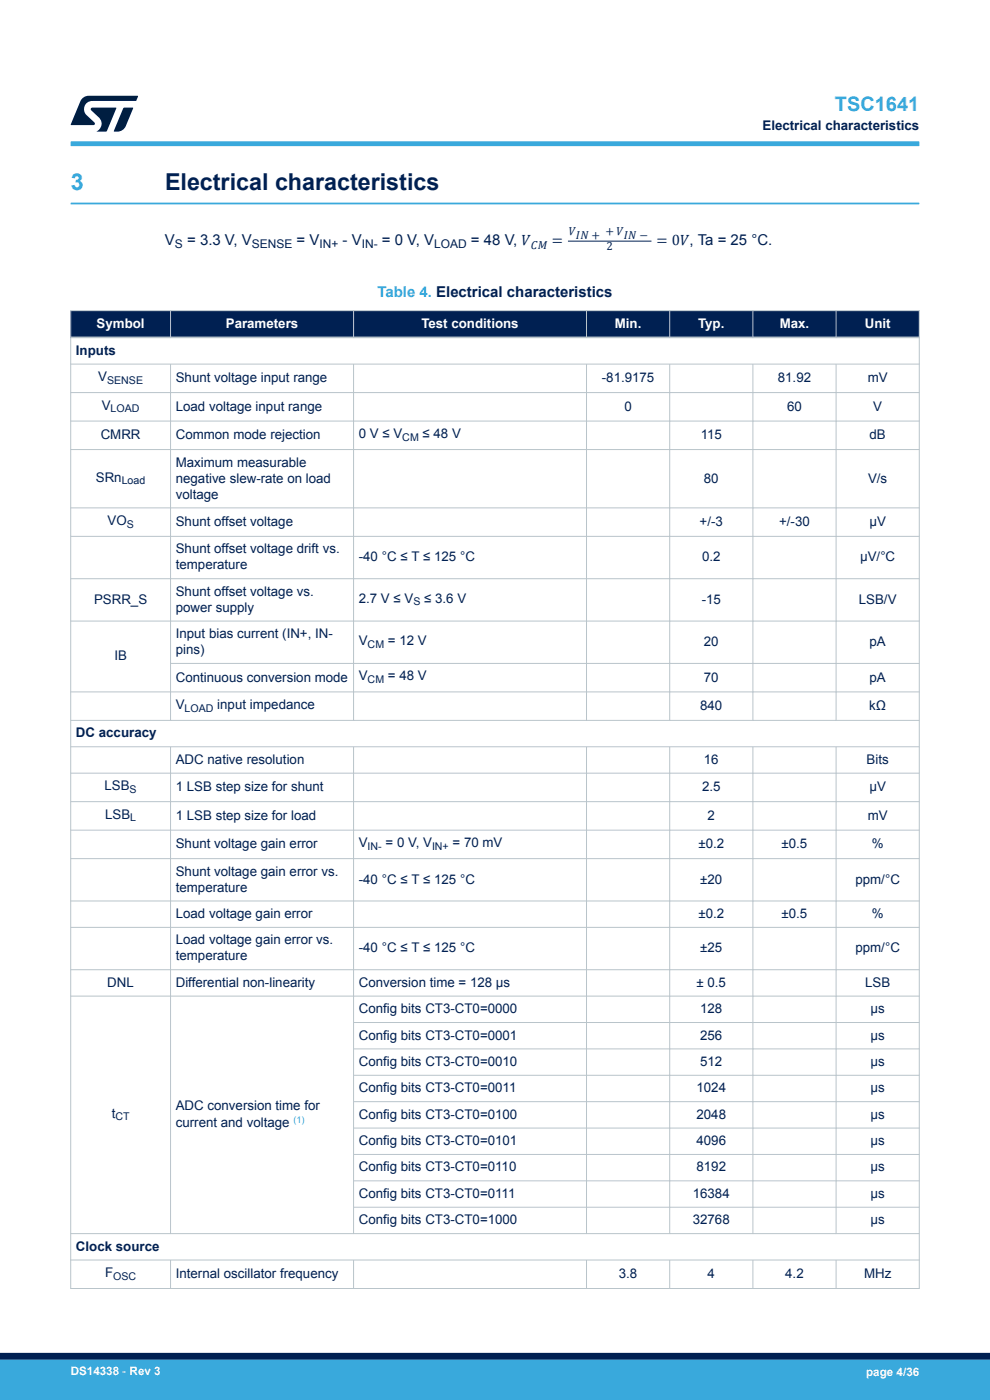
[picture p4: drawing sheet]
<svg xmlns="http://www.w3.org/2000/svg" width="210mm" height="297mm" viewBox="0 0 210 297" stroke-linecap="round" stroke-linejoin="round" font-family="sans-serif">
<defs><g id="words">
<text font-size="4.9" fill="#39a9dc" x="15" y="40.4">3</text>
<text font-size="4.9" fill="#002052" x="35" y="40.4">Electrical characteristics</text>
<text font-size="4.2" fill="#39a9dc" x="177.1" y="23.5">TSC1641</text>
<g font-size="3.2" fill="#002052">
<text x="35" y="52">V</text>
<text x="39.7" y="52">= 3.3 V, V</text>
<text x="62.9" y="52">= V</text>
<text x="72.7" y="52">- V</text>
<text x="81" y="52">= 0 V, V</text>
<text x="99.9" y="52">= 48 V, V</text>
<text x="117" y="52">=</text>
<text x="139.2" y="52">= 0V, Ta = 25 °C.</text>
</g>
<text font-size="3.2" fill="#39a9dc" x="80.1" y="62.9">Table 4. Electrical characteristics</text>
<g font-size="2.8" fill="#002052">
<text x="161.7" y="27.5">Electrical characteristics</text>
<text x="16.1" y="75.3">Inputs</text>
<text x="20.8" y="80.9">V</text>
<text x="37.3" y="81.1">Shunt voltage input range</text>
<text x="127.7" y="81.1">-81.9175</text>
<text x="165" y="81.1">81.92</text>
<text x="184.1" y="81.1">mV</text>
<text x="21.6" y="86.9">V</text>
<text x="37.3" y="87.1">Load voltage input range</text>
<text x="132.5" y="87.1">0</text>
<text x="167" y="87.1">60</text>
<text x="185.2" y="87.1">V</text>
<text x="21.4" y="93.2">CMRR</text>
<text x="37.3" y="93.2">Common mode rejection</text>
<text x="76.1" y="92.9">0 V ≤ V</text>
<text x="89.6" y="92.9">≤ 48 V</text>
<text x="148.6" y="93.2">115</text>
<text x="184.5" y="93.2">dB</text>
<text x="37.3" y="99">Maximum measurable</text>
<text x="20.3" y="102.1">SRn</text>
<text x="37.3" y="102.4">negative slew-rate on load</text>
<text x="37.3" y="105.8">voltage</text>
<text x="149.3" y="102.4">80</text>
<text x="184.1" y="102.4">V/s</text>
<text x="22.8" y="111.4">VO</text>
<text x="37.3" y="111.6">Shunt offset voltage</text>
<text x="148.4" y="111.6">+/-3</text>
<text x="165.3" y="111.6">+/-30</text>
<text x="184.4" y="111.6">µV</text>
<text x="37.3" y="117.4">Shunt offset voltage drift vs.</text>
<text x="76.1" y="119.1">-40 °C ≤ T ≤ 125 °C</text>
<text x="148.9" y="119.1">0.2</text>
<text x="182.4" y="119.1">µV/°C</text>
<text x="37.3" y="120.8">temperature</text>
<text x="19.9" y="128.1">PSRR_S</text>
<text x="37.3" y="126.4">Shunt offset voltage vs.</text>
<text x="37.3" y="129.8">power supply</text>
<text x="76.1" y="127.9">2.7 V ≤ V</text>
<text x="90" y="127.9">≤ 3.6 V</text>
<text x="148.8" y="128.1">-15</text>
<text x="182.2" y="128.1">LSB/V</text>
<text x="37.3" y="135.4">Input bias current (IN+, IN-</text>
<text x="76.1" y="136.8">V</text>
<text x="82.3" y="136.8">= 12 V</text>
<text x="149.3" y="137.1">20</text>
<text x="184.5" y="137.1">pA</text>
<text x="24.3" y="140.1">IB</text>
<text x="37.3" y="138.8">pins)</text>
<text x="37.3" y="144.6">Continuous conversion mode</text>
<text x="76.1" y="144.4">V</text>
<text x="82.3" y="144.4">= 48 V</text>
<text x="149.3" y="144.6">70</text>
<text x="184.5" y="144.6">pA</text>
<text x="37.3" y="150.4">V</text>
<text x="46.1" y="150.4">input impedance</text>
<text x="148.5" y="150.6">840</text>
<text x="184.4" y="150.6">kΩ</text>
<text x="16.1" y="156.4">DC accuracy</text>
<text x="22.2" y="167.6">LSB</text>
<text x="37.3" y="162">ADC native resolution</text>
<text x="37.3" y="167.9">1 LSB step size for shunt</text>
<text x="148.9" y="167.9">2.5</text>
<text x="149.3" y="162">16</text>
<text x="183.8" y="162">Bits</text>
<text x="184.4" y="167.9">µV</text>
<text x="22.3" y="173.7">LSB</text>
<text x="37.3" y="173.9">1 LSB step size for load</text>
<text x="150.1" y="173.9">2</text>
<text x="184.1" y="173.9">mV</text>
<text x="37.3" y="179.9">Shunt voltage gain error</text>
<text x="76.1" y="179.7">V</text>
<text x="81.8" y="179.7">= 0 V, V</text>
<text x="96" y="179.7">= 70 mV</text>
<text x="148.1" y="179.9">±0.2</text>
<text x="165.8" y="179.9">±0.5</text>
<text x="184.9" y="179.9">%</text>
<text x="37.3" y="185.8">Shunt voltage gain error vs.</text>
<text x="37.3" y="189.2">temperature</text>
<text x="76.1" y="187.5">-40 °C ≤ T ≤ 125 °C</text>
<text x="148.5" y="187.5">±20</text>
<text x="181.5" y="187.5">ppm/°C</text>
<text x="37.3" y="194.8">Load voltage gain error</text>
<text x="148.1" y="194.8">±0.2</text>
<text x="165.8" y="194.8">±0.5</text>
<text x="184.9" y="194.8">%</text>
<text x="37.3" y="200.3">Load voltage gain error vs.</text>
<text x="37.3" y="203.7">temperature</text>
<text x="76.1" y="202">-40 °C ≤ T ≤ 125 °C</text>
<text x="148.5" y="202">±25</text>
<text x="181.5" y="202">ppm/°C</text>
<text x="22.8" y="209.3">DNL</text>
<text x="37.3" y="209.3">Differential non-linearity</text>
<text x="76.1" y="209.3">Conversion time = 128 µs</text>
<text x="147.8" y="209.3">± 0.5</text>
<text x="183.5" y="209.3">LSB</text>
<text x="76.1" y="214.9">Config bits CT3-CT0=0000</text>
<text x="148.5" y="214.9">128</text>
<text x="184.7" y="214.9">µs</text>
<text x="76.1" y="220.5">Config bits CT3-CT0=0001</text>
<text x="148.5" y="220.5">256</text>
<text x="184.7" y="220.5">µs</text>
<text x="76.1" y="226.1">Config bits CT3-CT0=0010</text>
<text x="148.5" y="226.1">512</text>
<text x="184.7" y="226.1">µs</text>
<text x="76.1" y="231.7">Config bits CT3-CT0=0011</text>
<text x="147.7" y="231.7">1024</text>
<text x="184.7" y="231.7">µs</text>
<text x="23.7" y="237.1">t</text>
<text x="37.3" y="235.5">ADC conversion time for</text>
<text x="37.3" y="239.2">current and voltage</text>
<text x="76.1" y="237.3">Config bits CT3-CT0=0100</text>
<text x="147.7" y="237.3">2048</text>
<text x="184.7" y="237.3">µs</text>
<text x="76.1" y="242.9">Config bits CT3-CT0=0101</text>
<text x="147.7" y="242.9">4096</text>
<text x="184.7" y="242.9">µs</text>
<text x="76.1" y="248.5">Config bits CT3-CT0=0110</text>
<text x="147.7" y="248.5">8192</text>
<text x="184.7" y="248.5">µs</text>
<text x="76.1" y="254.1">Config bits CT3-CT0=0111</text>
<text x="147" y="254.1">16384</text>
<text x="184.7" y="254.1">µs</text>
<text x="76.1" y="259.7">Config bits CT3-CT0=1000</text>
<text x="147" y="259.7">32768</text>
<text x="184.7" y="259.7">µs</text>
<text x="16.1" y="265.3">Clock source</text>
<text x="22.3" y="270.9">F</text>
<text x="37.3" y="271.1">Internal oscillator frequency</text>
<text x="131.3" y="271.1">3.8</text>
<text x="150.1" y="271.1">4</text>
<text x="166.6" y="271.1">4.2</text>
<text x="183.3" y="271.1">MHz</text>
</g>
<g font-size="2.8" fill="#fff">
<text x="20.5" y="69.5">Symbol</text>
<text x="47.9" y="69.5">Parameters</text>
<text x="89.4" y="69.5">Test conditions</text>
<text x="130.4" y="69.5">Min.</text>
<text x="148.1" y="69.5">Typ.</text>
<text x="165.4" y="69.5">Max.</text>
<text x="183.4" y="69.5">Unit</text>
</g>
<g font-size="2.5" fill="#002052">
<text x="37.1" y="52.7">S</text>
<text x="53.4" y="52.7">SENSE</text>
<text x="67.8" y="52.7">IN+</text>
<text x="76.7" y="52.7">IN-</text>
<text x="92.1" y="52.7">LOAD</text>
<text x="112.6" y="52.7">CM</text>
<text x="120.7" y="49.9">V</text>
<text x="122.2" y="50.6">IN +</text>
<text x="128.4" y="49.9">+ V</text>
<text x="128.6" y="53.1">2</text>
<text x="132.3" y="50.6">IN −</text>
</g>
<g font-size="2.5" fill="#fff">
<text x="15" y="291.6">DS14338 - Rev 3</text>
<text x="183.7" y="291.9">page 4/36</text>
</g>
<g font-size="2.3" fill="#002052">
<text x="22.7" y="81.4">SENSE</text>
<text x="23.5" y="87.5">LOAD</text>
<text x="85.3" y="93.5">CM</text>
<text x="25.8" y="102.7">Load</text>
<text x="26.9" y="111.9">S</text>
<text x="87.7" y="128.4">S</text>
<text x="78" y="137.4">CM</text>
<text x="78" y="144.9">CM</text>
<text x="39.2" y="151">LOAD</text>
<text x="27.5" y="168.2">S</text>
<text x="27.6" y="174.2">L</text>
<text x="78" y="180.3">IN-</text>
<text x="91.6" y="180.3">IN+</text>
<text x="24.5" y="237.7">CT</text>
<text x="24" y="271.5">OSC</text>
</g>
<text font-size="2" fill="#39a9dc" x="62.2" y="238.2">(1)</text>
</g></defs>
<path d="M15 43.2h180" fill="none" stroke="#39a9dc" stroke-width=".4"/>
<path d="M120.5 51.2h17.7" fill="none" stroke="#002052" stroke-width=".21"/>
<g fill="#002052">
<path d="M15 65.9h180v5.7h-180z" fill-rule="evenodd"/>
<path d="M15 65.9h180v5.7h-180z" fill-rule="evenodd"/>
</g>
<g fill="none" stroke="#b9c4ca" stroke-width=".21">
<path d="M14.9 65.9h180.2M14.9 77.2h180.2M15 65.8v207.7M36.2 65.8v5.9M36.2 77.2v75.7M75 65.8v5.9M75 77.2v75.7M124.4 65.8v5.9M124.4 77.2v75.7M142.1 65.8v5.9M142.1 77.2v75.7M159.7 65.8v5.9"/>
<path d="M159.7 77.2v75.7M177.4 65.8v5.9M177.4 77.2v75.7M195 65.8v207.7M14.9 83.3h180.2M14.9 89.3h180.2M14.9 95.4h180.2M14.9 107.7h180.2M14.9 113.8h180.2M14.9 122.8h180.2M14.9 131.8h180.2M14.9 152.8h180.2"/>
<path d="M14.9 158.4h180.2M36.2 158.4v103.4M36.2 140.7h158.9M75 158.4v103.4M124.4 158.4v103.4M142.1 158.4v103.4M159.7 158.4v103.4M177.4 158.4v103.4M195.1 146.8h-180.2M14.9 164h180.2M14.9 170.1h180.2M14.9 176.1h180.2"/>
<path d="M14.9 182.2h180.2M14.9 191.1h180.2M14.9 196.7h180.2M14.9 205.7h180.2M14.9 211.3h180.2M75 216.9h120.1M75 222.5h120.1M75 228.1h120.1M75 233.7h120.1M75 239.3h120.1M75 244.9h120.1M75 250.5h120.1"/>
<path d="M75 256.1h120.1M14.9 267.3h180.2M14.9 273.3h180.2M36.2 267.3v6.2M75 267.3v6.2M124.4 267.3v6.2M142.1 267.3v6.2M159.7 267.3v6.2M177.4 267.3v6.2M195.1 261.7h-180.2"/>
</g>
<path d="M14.9 71.6h180.2" fill="none" stroke="#b9c4ca" stroke-width=".35"/>
<path d="M15 30.5h180" fill="none" stroke="#39a9dc" stroke-width="1"/>
<g fill="#001e41">
<path d="M17.6 20.8l1.2-.5 10.5 .1-.5 1h-9.2a1.74 1.74 0 0 0-1.6 1 1.74 1.74 0 0 0 .3 2l1.7 1.6 .1 .2-.1 .3h-5l2.1-5z"/>
<path d="M26.2 22.9h2.1l-1.6 3.9a1.92 1.92 0 0 1-1.8 1.1h-.7l-.1-.1z"/>
<path d="M19.4 22.9l5.2-.1 .1 .1-2.1 5h-2.1a1.85 1.85 0 0 0 .5-2.9l-1.6-1.6-.2-.2z"/>
</g>
<g fill="#39a9dc">
<path d="M0 288.4h210v8.6h-210z" fill-rule="evenodd"/>
<path d="M-.1 288.4h210.2v4.4h-210.2z" fill-rule="evenodd"/>
</g>
<path d="M0 287.7h210" fill="none" stroke="#002052" stroke-width="1.4"/>
<use href="#words"/>
</svg>
